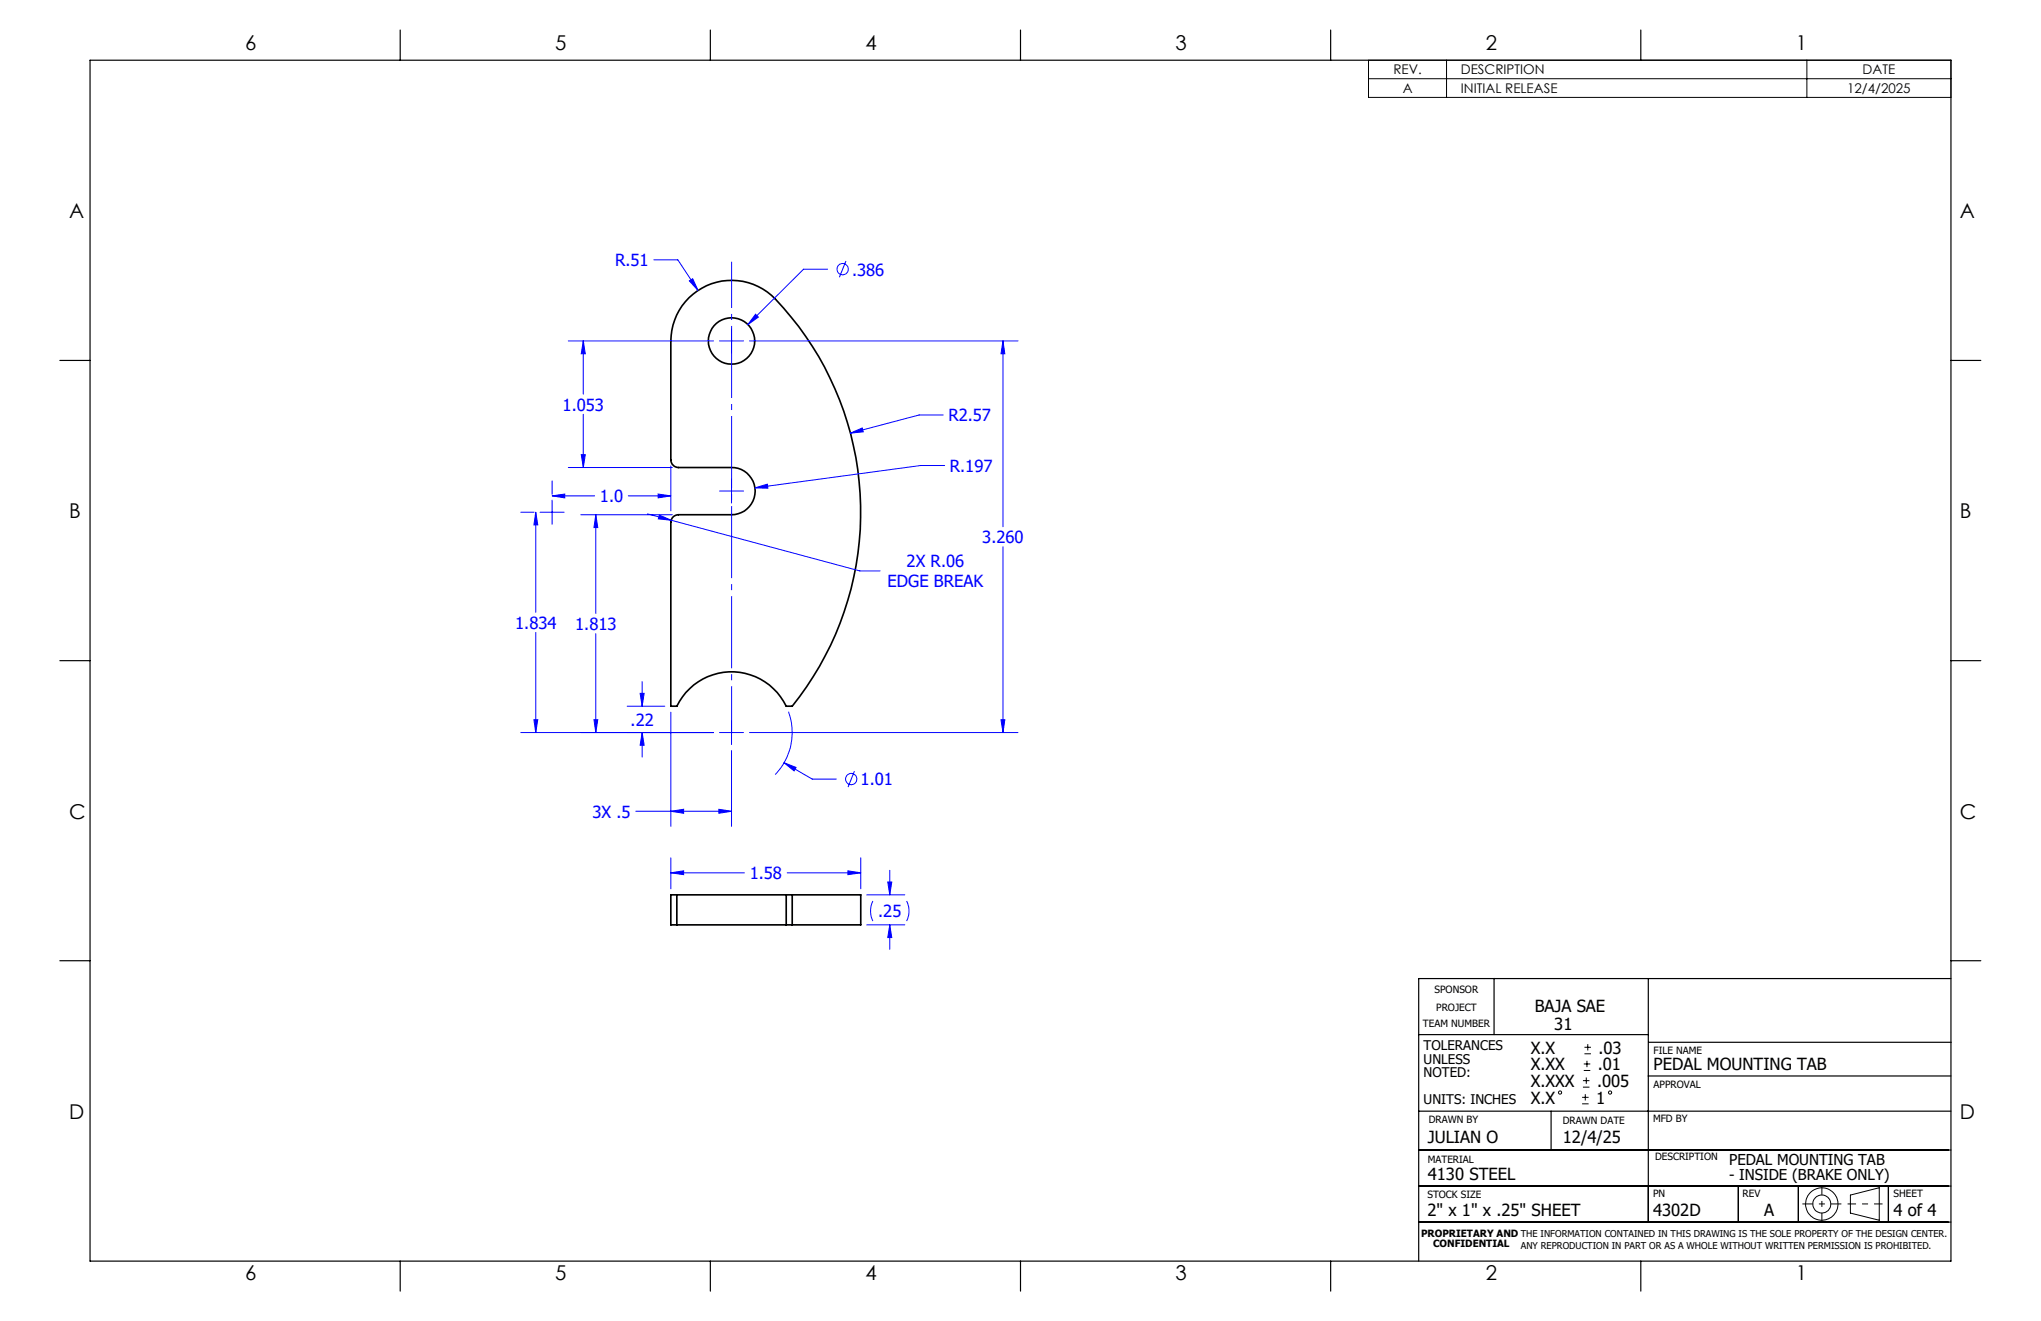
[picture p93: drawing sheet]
<svg xmlns="http://www.w3.org/2000/svg" width="432mm" height="279mm" viewBox="0 0 432 279" stroke-linecap="round" stroke-linejoin="round" font-family="sans-serif">
<defs><g id="words">
<g font-size="4.3">
<text x="51.9" y="10.7">6</text>
<text x="117.5" y="10.7">5</text>
<text x="183.1" y="10.7">4</text>
<text x="248.7" y="10.7">3</text>
<text x="314.3" y="10.7">2</text>
<text x="379.9" y="10.7">1</text>
<text x="14.6" y="46.1">A</text>
<text x="414.7" y="46.1">A</text>
<text x="14.6" y="109.6">B</text>
<text x="414.7" y="109.6">B</text>
<text x="14.6" y="173.1">C</text>
<text x="414.7" y="173.1">C</text>
<text x="14.6" y="236.6">D</text>
<text x="414.7" y="236.6">D</text>
<text x="51.9" y="270.8">6</text>
<text x="117.5" y="270.8">5</text>
<text x="183.1" y="270.8">4</text>
<text x="248.7" y="270.8">3</text>
<text x="314.3" y="270.8">2</text>
<text x="379.9" y="270.8">1</text>
</g>
<g font-size="3.5" fill="#00f">
<text x="130.1" y="56.3">R.51</text>
<text x="180.3" y="58.3">.386</text>
<text x="119" y="86.9">1.053</text>
<text x="200.6" y="89.1">R2.57</text>
<text x="201" y="99.8">R.197</text>
<text x="126.9" y="106.3">1.0</text>
<text x="191.8" y="120">2X R.06</text>
<text x="207.8" y="114.9">3.260</text>
<text x="187.8" y="124.2">EDGE BREAK</text>
<text x="109" y="133">1.834</text>
<text x="121.7" y="133.3">1.813</text>
<text x="133.4" y="153.5">.22</text>
<text x="182.1" y="166.1">1.01</text>
<text x="125.3" y="172.9">3X .5</text>
<text x="158.6" y="186">1.58</text>
<text x="185.8" y="194">.25</text>
</g>
<g font-size="3.5">
<text x="324.7" y="214">BAJA SAE</text>
<text x="328.8" y="217.9">31</text>
<text x="323.8" y="222.9">X.X</text>
<text x="323.8" y="226.4">X.XX</text>
<text x="338" y="226.4">.01</text>
<text x="338.2" y="222.9">.03</text>
<text x="349.8" y="226.4">PEDAL MOUNTING TAB</text>
<text x="323.8" y="229.9">X.XXX</text>
<text x="323.8" y="233.5">X.X</text>
<text x="337.7" y="233.5">1</text>
<text x="337.9" y="229.9">.005</text>
<text x="302.1" y="241.7">JULIAN O</text>
<text x="330.6" y="241.7">12/4/25</text>
<text x="302.1" y="249.7">4130 STEEL</text>
<text x="302" y="257.2">2&quot; x 1&quot; x .25&quot; SHEET</text>
<text x="349.7" y="257.2">4302D</text>
<text x="373.2" y="257.2">A</text>
<text x="400.6" y="257.1">4 of 4</text>
</g>
<g font-size="3.2">
<text x="365.8" y="246.5">PEDAL MOUNTING TAB</text>
<text x="365.8" y="249.7">- INSIDE (BRAKE ONLY)</text>
</g>
<g font-size="2.8">
<text x="294.8" y="15.7">REV.</text>
<text x="309.1" y="15.7">DESCRIPTION</text>
<text x="394.1" y="15.7">DATE</text>
<text x="296.8" y="19.7">A</text>
<text x="309.1" y="19.7">INITIAL RELEASE</text>
<text x="390.8" y="19.7">12/4/2025</text>
<text x="301.2" y="222.2">TOLERANCES</text>
<text x="301.2" y="225">UNLESS</text>
<text x="301.2" y="227.8">NOTED:</text>
<text x="301.2" y="233.5">UNITS: INCHES</text>
</g>
<g font-size="2.1">
<text x="303.5" y="210">SPONSOR</text>
<text x="303.8" y="213.9">PROJECT</text>
<text x="301" y="217.3">TEAM NUMBER</text>
<text x="349.8" y="222.9">FILE NAME</text>
<text x="349.8" y="230.2">APPROVAL</text>
<text x="302.3" y="237.5">DRAWN BY</text>
<text x="330.6" y="237.7">DRAWN DATE</text>
<text x="349.7" y="237.3">MFD BY</text>
<text x="302.1" y="245.9">MATERIAL</text>
<text x="350.1" y="245.4">DESCRIPTION</text>
<text x="302" y="253.3">STOCK SIZE</text>
<text x="349.7" y="253.3">PN</text>
<text x="368.7" y="253.2">REV</text>
<text x="400.6" y="253.2">SHEET</text>
<text x="300.7" y="261.6">PROPRIETARY AND THE INFORMATION CONTAINED IN THIS DRAWING IS THE SOLE PROPERTY OF THE DESIGN CENTER.</text>
<text x="303.2" y="263.8">CONFIDENTIAL</text>
</g>
<text font-size="2" x="321.8" y="264.2">ANY REPRODUCTION IN PART OR AS A WHOLE WITHOUT WRITTEN PERMISSION IS PROHIBITED.</text>
</g></defs>
<g fill="none" stroke="#000" stroke-width=".35">
<path d="M145.8 63a12.9 12.9 0 0 1 18.2 .3 65.4 65.4 0 0 1 3.6 86.1h-1.3a12.8 12.8 0 0 0-11.5-7.3 12.8 12.8 0 0 0-11.6 7.3h-1.3v-38.9a1.63 1.63 0 0 1 1.6-1.6h11.3a5 5 0 0 0 5-5 5 5 0 0 0-5-5h-11.3a1.7 1.7 0 0 1-1.6-1.6v-25.2a13.1 13.1 0 0 1 3.9-9.1zM143.2 189.3h23.1M143.2 195.6h23.1M143.2 189.3h-1.3v6.3h1.3M143.2 189.3v6.3M166.3 189.3v6.3M166.3 189.3h1.3M166.3 195.6h1.3M167.6 189.3h14.5v6.3h-14.5M167.6 189.3v6.3"/>
<circle cx="154.8" cy="72.1" r="4.9"/>
</g>
<g fill="none" stroke="#00f" stroke-width=".21">
<path d="M138.3 55h5.1l4.3 6.4M145.8 59.4l.7-.5 1.2 2.5zM175.1 56.9h-5.1l-11.8 11.8M179 55.2l-1.4 3.4M120.2 72.1h30.8M123.4 72.1l.4 2.7h-.8zM123.4 72.1v11.3M152.2 72.1h5.1M154.8 69.6v5M158.6 72.1h56.8M159.8 66.5l.6 .6-2.2 1.6zM212.2 72.1l.4 2.7h-.8z"/>
<path d="M212.2 72.1v39.3M120.2 98.9h22M123 96.2h.8l-.4 2.7zM123.4 87.6v11.3M141.9 98.6v9.5M179.9 91.6l2.5-1.1 .2 .8zM199.5 87.8h-5l-14.6 3.8M199.8 98.5h-5l-35.1 4.7M110.2 108.3h2.8M113.3 108.3l.5 2.7h-.8zM113.3 108.3v21.2M114.3 108.3h5"/>
<path d="M116.8 104.9l2.7-.4v.8zM116.8 101.7v2.8M116.8 105.8v5.1M116.8 104.9h9M122.9 108.9h19.3M126 108.9l.5 2.7h-.8zM126 108.9v20.9M132.9 104.9h9M137 108.7l5 1.3M139.2 104.5l2.7 .4-2.7 .4zM139.5 108.9l2.5 1.1-2.7-.3zM142 110l39.9 10.8h4.3"/>
<path d="M152.2 103.9h5.1M154.8 101.3v5.1M159.7 103.2l2.6-.8 .2 .9zM212.2 115.6v39.3M113.3 133.8v21.1M126 134v20.9M110.2 154.9h40.8M113 152.2h.8l-.5 2.7zM125.7 152.2h.8l-.5 2.7zM132.7 149.4h8M135.4 146.6h.9l-.4 2.8zM135.9 154.9l.4 2.7h-.9z"/>
<path d="M135.9 144.2v5.2M135.9 154.9v5.2M141.9 150.6v24.2M152.2 154.9h5.1M154.8 152.4v5.1M154.8 158.8v16M158.6 154.9h56.8M166.8 150.5a12.8 12.8 0 0 1-2.8 13.3M211.8 152.2h.8l-.4 2.7zM134.5 171.6h20.3M141.9 171.6l2.7-.4v.8zM152.1 171.2l2.7 .4-2.7 .4z"/>
<path d="M165.9 161.3l2.5 1-.4 .8zM165.9 161.3l5.9 3.5h5.1M180.8 163.1l-1.4 3.4M141.9 184.6l2.7-.4v.8zM141.9 181.4v6.6M141.9 184.6h15.6M166.5 184.6h15.6M179.4 184.2l2.7 .4-2.7 .4zM182.1 181.4v6.6M183.4 195.6h8M183.4 189.3h8M184.7 190.6a4.8 4.8 0 0 0 0 4.2"/>
<path d="M187.8 186.5h.9l-.5 2.8zM188.2 195.6l.5 2.7h-.9zM188.2 184.1v5.2M188.2 195.6v5.2M191.8 190.6a4.8 4.8 0 0 1 0 4.2"/>
<circle cx="178.3" cy="56.9" r="1.2"/>
<circle cx="180.1" cy="164.8" r="1.19"/>
</g>
<g fill="none" stroke="#000" stroke-width=".21">
<path d="M289.5 12.7h123.2v7.9h-123.2zM289.5 16.7h123.2M306 12.7v7.9M382.3 12.7v7.9M334.7 233.5h1.4M334.7 232.1h1.4M334.9 229.9h1.4M334.9 228.6h1.4M335.1 226.4h1.3M335.1 225h1.3M335.2 222.9h1.4M335.2 221.5h1.4"/>
<path d="M335.4 231.4v1.4M335.6 227.9v1.3M335.7 224.4v1.3M335.9 220.8v1.4M391.5 252.8l6.1-1.6v6.9l-6.1-1.5z"/>
<circle cx="330" cy="231.1" r=".34"/>
<circle cx="340.6" cy="231.1" r=".35"/>
<circle cx="385.4" cy="254.6" r="1.9"/>
<circle cx="385.4" cy="254.7" r="3.4"/>
</g>
<path d="M381.3 254.6h8.3" fill="none" stroke="#000" stroke-width=".21" stroke-dasharray="15.2 1.3 1.3 1.3" stroke-dashoffset="13" stroke-linecap="butt"/>
<path d="M385.4 250.8v7.7" fill="none" stroke="#000" stroke-width=".21" stroke-dasharray="15.2 1.3 1.3 1.3" stroke-dashoffset="13.3" stroke-linecap="butt"/>
<path d="M390.9 254.6h7.4" fill="none" stroke="#000" stroke-width=".21" stroke-dasharray="15.2 1.3 1.3 1.3" stroke-dashoffset="13.4" stroke-linecap="butt"/>
<path d="M154.8 154.9v-99.5" fill="none" stroke="#00f" stroke-width=".21" stroke-dasharray="15.2 1.3 1.3 1.3" stroke-dashoffset="5.5" stroke-linecap="butt"/>
<g fill="none" stroke="#000" stroke-width=".25">
<path d="M19 12.7h393.7v254h-393.7zM84.7 6.4v6.3M150.3 6.4v6.3M215.9 6.4v6.3M281.5 6.4v6.3M347.1 6.4v6.3M12.7 76.2h6.3M412.7 76.2h6.4M12.7 139.7h6.3M412.7 139.7h6.4M12.7 203.2h6.3M300.1 218.8h48.6"/>
<path d="M316.1 206.9v11.9M348.7 207v51.5M412.7 207h-112.6v59.7M412.7 203.2h6.4M300.1 235h112.6M328.2 235v8.2M348.7 227.6h64M348.8 220.5h64M300.1 258.5h112.6M300.1 250.9h112.6M300.1 243.2h112.6M367.8 250.9v7.6"/>
<path d="M380.5 250.9v7.6M399.5 250.9v7.6M84.7 266.7v6.4M150.3 266.7v6.4M215.9 266.7v6.4M281.5 266.7v6.4M347.1 266.7v6.4"/>
</g>
<path d="M159.8 66.5l-1.6 2.2 2.2-1.6zM145.8 59.4l1.9 2-1.2-2.5zM139.2 104.5l2.7 .4-2.7 .4zM116.8 104.9l2.7-.4v.8zM179.9 91.6l2.7-.3-.2-.8zM165.9 161.3l2.1 1.8 .4-.8zM159.7 103.2l2.8 .1-.2-.9zM141.9 171.6l2.7-.4v.8zM152.1 171.2l2.7 .4-2.7 .4zM212.2 72.1l.4 2.7h-.8zM211.8 152.2h.8l-.4 2.7zM125.7 152.2h.8l-.5 2.7zM126 108.9l.5 2.7h-.8zM123.4 72.1l.4 2.7h-.8zM123 96.2h.8l-.4 2.7zM139.5 108.9l-.2 .8 2.7 .3zM135.9 154.9l.4 2.7h-.9zM135.4 146.6h.9l-.4 2.8zM113 152.2h.8l-.5 2.7zM113.3 108.3l.5 2.7h-.8zM141.9 184.6l2.7-.4v.8zM179.4 184.2l2.7 .4-2.7 .4zM188.2 195.6l.5 2.7h-.9zM187.8 186.5h.9l-.5 2.8z" fill="#00f"/>
<use href="#words"/>
</svg>
